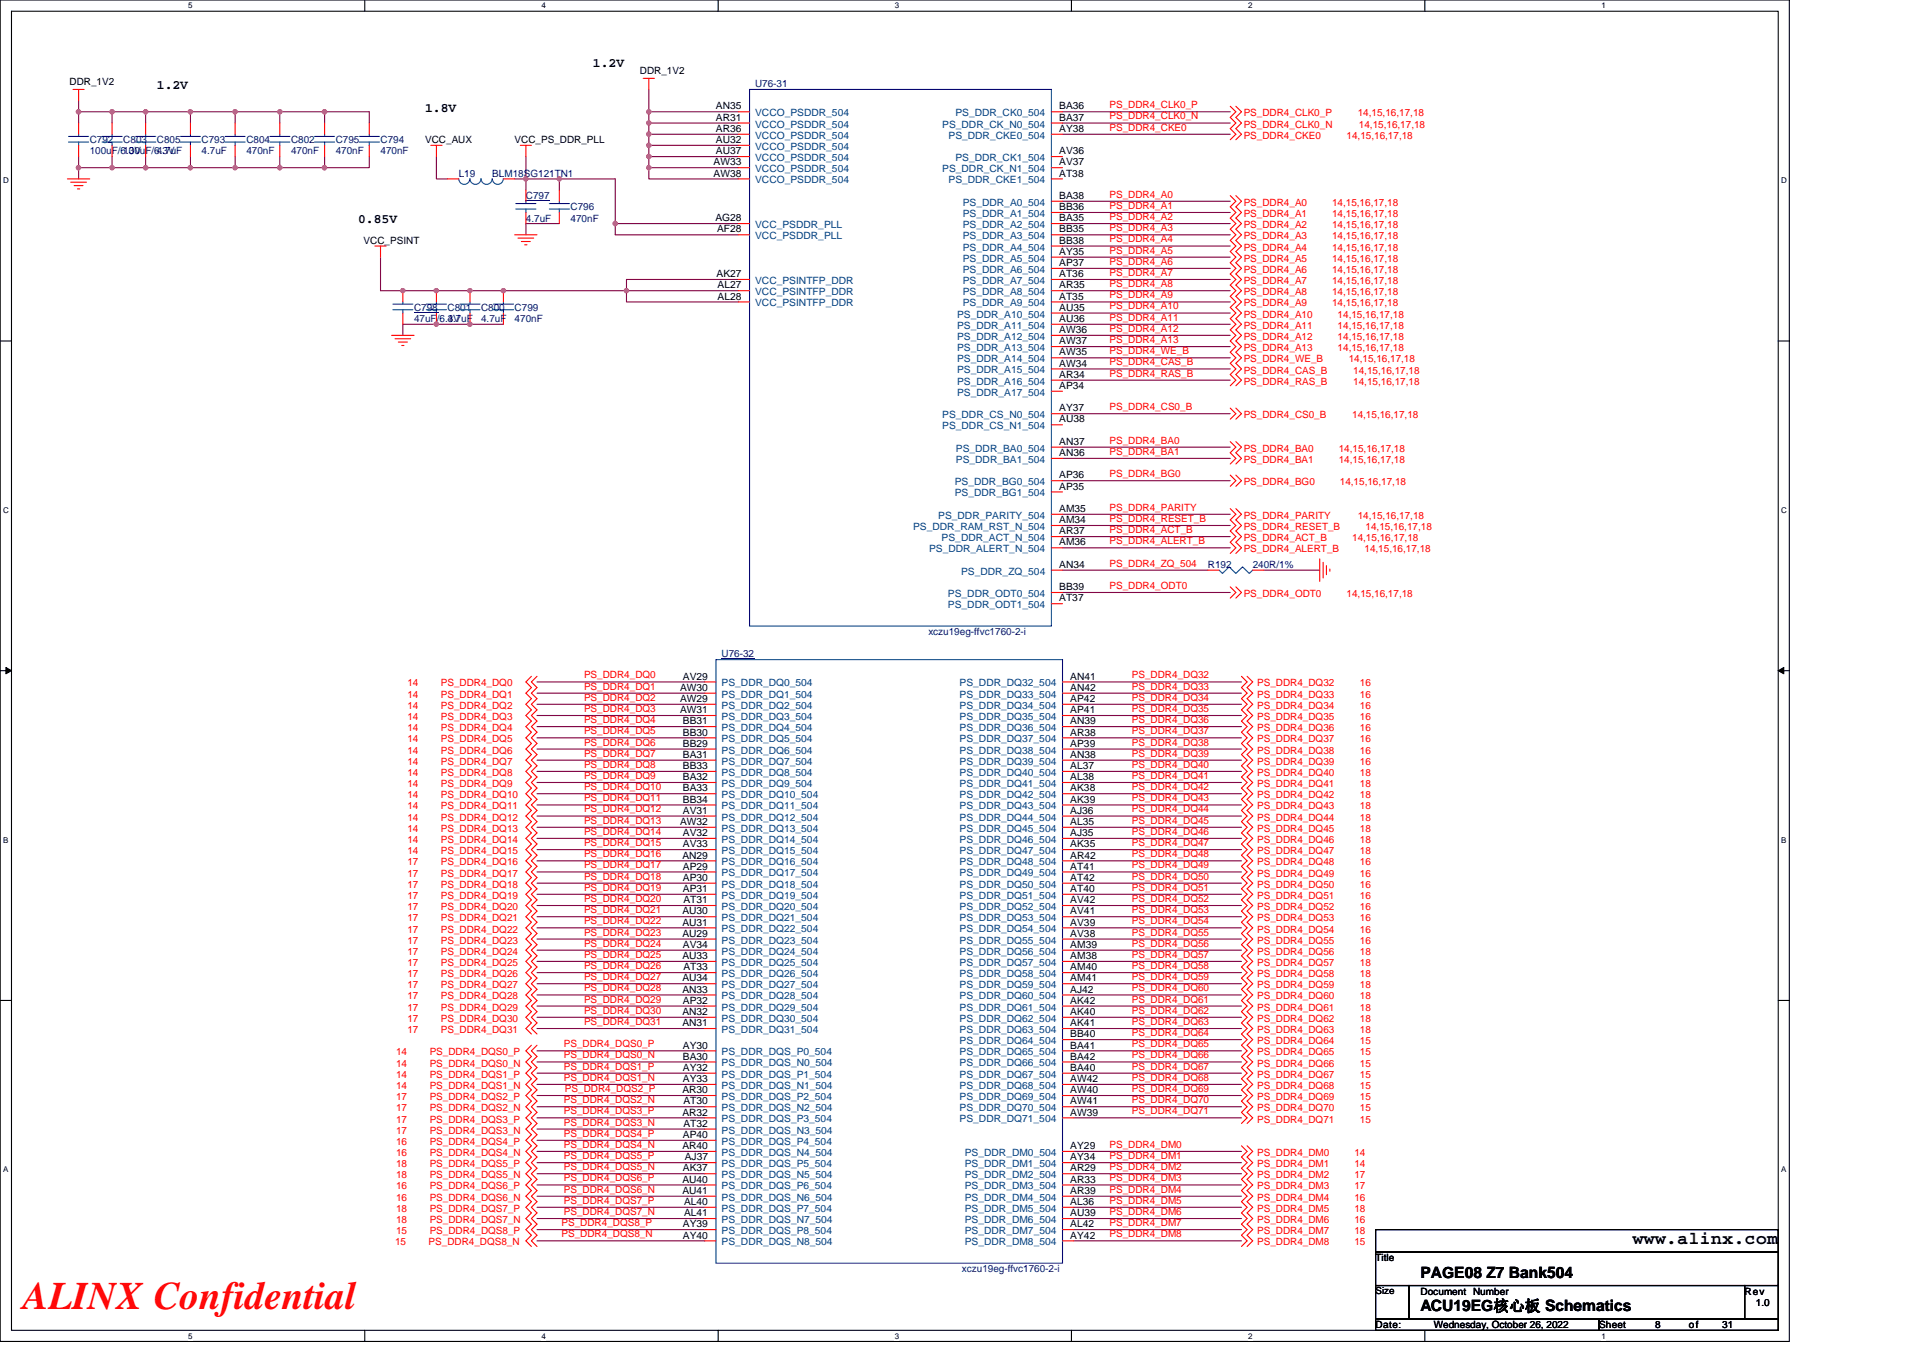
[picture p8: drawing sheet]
<svg xmlns="http://www.w3.org/2000/svg" width="297mm" height="210mm" viewBox="0 0 297 210" stroke-linecap="round" stroke-linejoin="round" font-family="sans-serif">
<defs><g id="words">
<text font-size="6" fill="#f00" x="3.5" y="202.3">ALINX Confidential</text>
<text font-size="2.8" x="252.2" y="192.3">www.alinx.com</text>
<g font-size="2.4">
<text x="219.4" y="197.4">PAGE08 Z7 Bank504</text>
<text x="219.4" y="202.6">ACU19EG核心板 Schematics</text>
</g>
<g font-size="2">
<text x="91.6" y="10.3">1.2V</text>
<text x="24.2" y="13.8">1.2V</text>
<text x="65.7" y="17.3">1.8V</text>
<text x="55.3" y="34.5">0.85V</text>
</g>
<g font-size="1.5">
<text x="98.8" y="11.4">DDR_1V2</text>
<text x="10.7" y="13.1">DDR_1V2</text>
<text x="110.6" y="16.9">AN35</text>
<text x="163.6" y="16.9">BA36</text>
<text x="65.7" y="22.1">VCC_AUX</text>
<text x="79.5" y="22.1">VCC_PS_DDR_PLL</text>
<text x="110.6" y="18.6">AR31</text>
<text x="110.6" y="20.4">AR36</text>
<text x="110.6" y="22.1">AU32</text>
<text x="110.6" y="23.8">AU37</text>
<text x="163.6" y="18.6">BA37</text>
<text x="163.6" y="20.4">AY38</text>
<text x="163.6" y="23.8">AV36</text>
<text x="110.2" y="25.5">AW33</text>
<text x="110.2" y="27.3">AW38</text>
<text x="163.6" y="25.5">AV37</text>
<text x="163.6" y="27.3">AT38</text>
<text x="110.5" y="34.2">AG28</text>
<text x="110.8" y="35.9">AF28</text>
<text x="163.6" y="30.7">BA38</text>
<text x="163.6" y="32.5">BB36</text>
<text x="163.6" y="34.2">BA35</text>
<text x="163.6" y="35.9">BB35</text>
<text x="56.2" y="37.7">VCC_PSINT</text>
<text x="163.6" y="37.7">BB38</text>
<text x="163.6" y="39.4">AY35</text>
<text x="163.6" y="41.1">AP37</text>
<text x="110.7" y="42.8">AK27</text>
<text x="110.8" y="44.6">AL27</text>
<text x="110.8" y="46.3">AL28</text>
<text x="163.6" y="42.8">AT36</text>
<text x="163.6" y="44.6">AR35</text>
<text x="163.6" y="46.3">AT35</text>
<text x="163.6" y="48">AU35</text>
<text x="163.6" y="49.7">AU36</text>
<text x="163.6" y="51.5">AW36</text>
<text x="163.6" y="53.2">AW37</text>
<text x="163.6" y="54.9">AW35</text>
<text x="163.6" y="56.6">AW34</text>
<text x="163.6" y="58.4">AR34</text>
<text x="163.6" y="63.6">AY37</text>
<text x="163.6" y="65.3">AU38</text>
<text x="163.6" y="60.1">AP34</text>
<text x="163.6" y="68.7">AN37</text>
<text x="163.6" y="70.5">AN36</text>
<text x="163.6" y="73.9">AP36</text>
<text x="163.6" y="75.6">AP35</text>
<text x="163.6" y="79.1">AM35</text>
<text x="163.6" y="82.6">AR37</text>
<text x="163.6" y="80.8">AM34</text>
<text x="163.6" y="87.7">AN34</text>
<text x="163.6" y="84.3">AM36</text>
<text x="163.6" y="91.2">BB39</text>
<text x="163.6" y="92.9">AT37</text>
<text x="105" y="106.7">AW30</text>
<text x="105.5" y="105">AV29</text>
<text x="165.3" y="105">AN41</text>
<text x="165.3" y="106.7">AN42</text>
<text x="105" y="108.5">AW29</text>
<text x="105" y="110.2">AW31</text>
<text x="105.5" y="111.9">BB31</text>
<text x="105.5" y="113.6">BB30</text>
<text x="165.3" y="108.5">AP42</text>
<text x="165.3" y="110.2">AP41</text>
<text x="165.3" y="111.9">AN39</text>
<text x="165.3" y="113.6">AR38</text>
<text x="105.5" y="115.4">BB29</text>
<text x="105.5" y="117.1">BA31</text>
<text x="105.5" y="118.8">BB33</text>
<text x="165.3" y="115.4">AP39</text>
<text x="165.3" y="117.1">AN38</text>
<text x="165.3" y="118.8">AL37</text>
<text x="105.5" y="120.5">BA32</text>
<text x="105.5" y="122.3">BA33</text>
<text x="105.5" y="124">BB34</text>
<text x="105.5" y="125.7">AV31</text>
<text x="165.3" y="120.5">AL38</text>
<text x="165.3" y="122.3">AK38</text>
<text x="165.3" y="124">AK39</text>
<text x="165.3" y="125.7">AJ36</text>
<text x="105" y="127.5">AW32</text>
<text x="105.5" y="129.2">AV32</text>
<text x="105.5" y="130.9">AV33</text>
<text x="165.3" y="127.5">AL35</text>
<text x="165.3" y="129.2">AJ35</text>
<text x="165.3" y="130.9">AK35</text>
<text x="105.4" y="132.7">AN29</text>
<text x="105.5" y="134.4">AP29</text>
<text x="105.5" y="136.1">AP30</text>
<text x="105.5" y="137.8">AP31</text>
<text x="165.3" y="132.7">AR42</text>
<text x="165.3" y="134.4">AT41</text>
<text x="165.3" y="136.1">AT42</text>
<text x="165.3" y="137.8">AT40</text>
<text x="105.4" y="141.3">AU30</text>
<text x="105.4" y="143">AU31</text>
<text x="105.6" y="139.6">AT31</text>
<text x="165.3" y="139.6">AV42</text>
<text x="165.3" y="141.3">AV41</text>
<text x="165.3" y="143">AV39</text>
<text x="105.4" y="144.7">AU29</text>
<text x="105.4" y="148.2">AU33</text>
<text x="105.5" y="146.5">AV34</text>
<text x="105.6" y="149.9">AT33</text>
<text x="165.3" y="144.7">AV38</text>
<text x="165.3" y="146.5">AM39</text>
<text x="165.3" y="148.2">AM38</text>
<text x="165.3" y="149.9">AM40</text>
<text x="105.4" y="151.6">AU34</text>
<text x="105.4" y="153.4">AN33</text>
<text x="105.5" y="155.1">AP32</text>
<text x="165.3" y="151.6">AM41</text>
<text x="165.3" y="153.4">AJ42</text>
<text x="165.3" y="155.1">AK42</text>
<text x="105.4" y="156.8">AN32</text>
<text x="105.4" y="158.6">AN31</text>
<text x="165.3" y="156.8">AK40</text>
<text x="165.3" y="158.6">AK41</text>
<text x="165.3" y="160.3">BB40</text>
<text x="105.5" y="163.7">BA30</text>
<text x="105.5" y="167.2">AY33</text>
<text x="105.5" y="162">AY30</text>
<text x="105.5" y="165.5">AY32</text>
<text x="165.3" y="162">BA41</text>
<text x="165.3" y="163.7">BA42</text>
<text x="165.3" y="165.5">BA40</text>
<text x="165.3" y="167.2">AW42</text>
<text x="105.4" y="168.9">AR30</text>
<text x="105.4" y="172.4">AR32</text>
<text x="105.6" y="170.6">AT30</text>
<text x="165.3" y="168.9">AW40</text>
<text x="165.3" y="170.6">AW41</text>
<text x="165.3" y="172.4">AW39</text>
<text x="105.4" y="177.5">AR40</text>
<text x="105.5" y="175.8">AP40</text>
<text x="105.6" y="174.1">AT32</text>
<text x="105.8" y="179.3">AJ37</text>
<text x="165.3" y="177.5">AY29</text>
<text x="165.3" y="179.3">AY34</text>
<text x="105.4" y="184.5">AU41</text>
<text x="105.4" y="182.7">AU40</text>
<text x="105.5" y="181">AK37</text>
<text x="165.3" y="181">AR29</text>
<text x="165.3" y="182.7">AR33</text>
<text x="165.3" y="184.5">AR39</text>
<text x="105.5" y="191.4">AY40</text>
<text x="105.5" y="189.6">AY39</text>
<text x="105.7" y="187.9">AL41</text>
<text x="105.7" y="186.2">AL40</text>
<text x="165.3" y="186.2">AL36</text>
<text x="165.3" y="187.9">AU39</text>
<text x="165.3" y="189.6">AL42</text>
<text x="165.3" y="191.4">AY42</text>
<text x="212.5" y="194.9">Title</text>
<text x="212.5" y="200">Size</text>
<text x="219.4" y="200">Document Number</text>
<text x="269.5" y="200">Rev</text>
<text x="271.2" y="201.8">1.0</text>
<text x="212.5" y="205.2">Date:</text>
<text x="221.5" y="205.2">Wednesday, October 26, 2022</text>
<text x="247" y="205.2">Sheet</text>
<text x="255.7" y="205.2">8</text>
<text x="260.9" y="205.2">of</text>
<text x="266" y="205.2">31</text>
</g>
<g font-size="1.5" fill="#000080">
<text x="116.6" y="13.5">U76-31</text>
<text x="13.9" y="22.1">C792</text>
<text x="13.9" y="23.9">100uF/6.3V</text>
<text x="19" y="22.1">C803</text>
<text x="19" y="23.9">100uF/6.3V</text>
<text x="24.2" y="22.1">C805</text>
<text x="24.2" y="23.9">4.7uF</text>
<text x="31.1" y="22.1">C793</text>
<text x="31.1" y="23.9">4.7uF</text>
<text x="38.1" y="22.1">C804</text>
<text x="38.1" y="23.9">470nF</text>
<text x="45" y="22.1">C802</text>
<text x="45" y="23.9">470nF</text>
<text x="51.9" y="22.1">C795</text>
<text x="51.9" y="23.9">470nF</text>
<text x="58.8" y="22.1">C794</text>
<text x="58.8" y="23.9">470nF</text>
<text x="70.9" y="27.3">L19</text>
<text x="76" y="27.3">BLM18SG121TN1</text>
<text x="81.2" y="30.8">C797</text>
<text x="81.2" y="34.2">4.7uF</text>
<text x="88.1" y="32.5">C796</text>
<text x="88.1" y="34.2">470nF</text>
<text x="64" y="48">C798</text>
<text x="64" y="49.8">47uF/6.3V</text>
<text x="69.1" y="48">C801</text>
<text x="69.1" y="49.8">4.7uF</text>
<text x="74.3" y="48">C800</text>
<text x="74.3" y="49.8">4.7uF</text>
<text x="79.5" y="48">C799</text>
<text x="79.5" y="49.8">470nF</text>
<text x="186.6" y="87.8">R192</text>
<text x="193.5" y="87.8">240R/1%</text>
<text x="111.5" y="101.6">U76-32</text>
<text x="143.4" y="98.1">xczu19eg-ffvc1760-2-i</text>
<text x="148.6" y="196.6">xczu19eg-ffvc1760-2-i</text>
</g>
<g font-size="1.5" fill="#004080">
<text x="116.6" y="18">VCCO_PSDDR_504</text>
<text x="147.6" y="18">PS_DDR_CK0_504</text>
<text x="116.6" y="19.7">VCCO_PSDDR_504</text>
<text x="116.6" y="21.4">VCCO_PSDDR_504</text>
<text x="116.6" y="23.2">VCCO_PSDDR_504</text>
<text x="145.5" y="19.7">PS_DDR_CK_N0_504</text>
<text x="146.5" y="21.4">PS_DDR_CKE0_504</text>
<text x="116.6" y="24.9">VCCO_PSDDR_504</text>
<text x="116.6" y="26.6">VCCO_PSDDR_504</text>
<text x="116.6" y="28.3">VCCO_PSDDR_504</text>
<text x="145.5" y="26.6">PS_DDR_CK_N1_504</text>
<text x="146.5" y="28.3">PS_DDR_CKE1_504</text>
<text x="147.6" y="24.9">PS_DDR_CK1_504</text>
<text x="116.6" y="35.2">VCC_PSDDR_PLL</text>
<text x="148.7" y="31.8">PS_DDR_A0_504</text>
<text x="148.7" y="33.5">PS_DDR_A1_504</text>
<text x="148.7" y="35.2">PS_DDR_A2_504</text>
<text x="116.6" y="37">VCC_PSDDR_PLL</text>
<text x="148.7" y="37">PS_DDR_A3_504</text>
<text x="148.7" y="38.7">PS_DDR_A4_504</text>
<text x="148.7" y="40.4">PS_DDR_A5_504</text>
<text x="116.6" y="43.9">VCC_PSINTFP_DDR</text>
<text x="116.6" y="45.6">VCC_PSINTFP_DDR</text>
<text x="116.6" y="47.3">VCC_PSINTFP_DDR</text>
<text x="148.7" y="42.2">PS_DDR_A6_504</text>
<text x="148.7" y="43.9">PS_DDR_A7_504</text>
<text x="148.7" y="45.6">PS_DDR_A8_504</text>
<text x="148.7" y="47.3">PS_DDR_A9_504</text>
<text x="147.8" y="49.1">PS_DDR_A10_504</text>
<text x="147.8" y="50.8">PS_DDR_A11_504</text>
<text x="147.8" y="52.5">PS_DDR_A12_504</text>
<text x="147.8" y="54.3">PS_DDR_A13_504</text>
<text x="147.8" y="56">PS_DDR_A14_504</text>
<text x="147.8" y="57.7">PS_DDR_A15_504</text>
<text x="147.8" y="59.4">PS_DDR_A16_504</text>
<text x="145.5" y="64.6">PS_DDR_CS_N0_504</text>
<text x="147.8" y="61.2">PS_DDR_A17_504</text>
<text x="145.5" y="66.3">PS_DDR_CS_N1_504</text>
<text x="147.7" y="69.8">PS_DDR_BA0_504</text>
<text x="147.7" y="71.5">PS_DDR_BA1_504</text>
<text x="147.5" y="75">PS_DDR_BG0_504</text>
<text x="147.5" y="76.7">PS_DDR_BG1_504</text>
<text x="141.1" y="81.9">PS_DDR_RAM_RST_N_504</text>
<text x="144.9" y="80.2">PS_DDR_PARITY_504</text>
<text x="145.5" y="83.6">PS_DDR_ACT_N_504</text>
<text x="143.5" y="85.3">PS_DDR_ALERT_N_504</text>
<text x="148.5" y="88.8">PS_DDR_ZQ_504</text>
<text x="146.4" y="92.2">PS_DDR_ODT0_504</text>
<text x="146.4" y="94">PS_DDR_ODT1_504</text>
<text x="111.5" y="106.1">PS_DDR_DQ0_504</text>
<text x="111.5" y="107.8">PS_DDR_DQ1_504</text>
<text x="148.2" y="106.1">PS_DDR_DQ32_504</text>
<text x="148.2" y="107.8">PS_DDR_DQ33_504</text>
<text x="111.5" y="109.5">PS_DDR_DQ2_504</text>
<text x="111.5" y="111.3">PS_DDR_DQ3_504</text>
<text x="111.5" y="113">PS_DDR_DQ4_504</text>
<text x="148.2" y="109.5">PS_DDR_DQ34_504</text>
<text x="148.2" y="111.3">PS_DDR_DQ35_504</text>
<text x="148.2" y="113">PS_DDR_DQ36_504</text>
<text x="111.5" y="114.7">PS_DDR_DQ5_504</text>
<text x="111.5" y="116.4">PS_DDR_DQ6_504</text>
<text x="111.5" y="118.2">PS_DDR_DQ7_504</text>
<text x="111.5" y="119.9">PS_DDR_DQ8_504</text>
<text x="148.2" y="114.7">PS_DDR_DQ37_504</text>
<text x="148.2" y="116.4">PS_DDR_DQ38_504</text>
<text x="148.2" y="118.2">PS_DDR_DQ39_504</text>
<text x="148.2" y="119.9">PS_DDR_DQ40_504</text>
<text x="111.5" y="121.6">PS_DDR_DQ9_504</text>
<text x="111.5" y="123.3">PS_DDR_DQ10_504</text>
<text x="111.5" y="125.1">PS_DDR_DQ11_504</text>
<text x="148.2" y="121.6">PS_DDR_DQ41_504</text>
<text x="148.2" y="123.3">PS_DDR_DQ42_504</text>
<text x="148.2" y="125.1">PS_DDR_DQ43_504</text>
<text x="111.5" y="126.8">PS_DDR_DQ12_504</text>
<text x="111.5" y="128.5">PS_DDR_DQ13_504</text>
<text x="111.5" y="130.2">PS_DDR_DQ14_504</text>
<text x="111.5" y="132">PS_DDR_DQ15_504</text>
<text x="148.2" y="126.8">PS_DDR_DQ44_504</text>
<text x="148.2" y="128.5">PS_DDR_DQ45_504</text>
<text x="148.2" y="130.2">PS_DDR_DQ46_504</text>
<text x="148.2" y="132">PS_DDR_DQ47_504</text>
<text x="111.5" y="133.7">PS_DDR_DQ16_504</text>
<text x="111.5" y="135.4">PS_DDR_DQ17_504</text>
<text x="111.5" y="137.2">PS_DDR_DQ18_504</text>
<text x="148.2" y="133.7">PS_DDR_DQ48_504</text>
<text x="148.2" y="135.4">PS_DDR_DQ49_504</text>
<text x="148.2" y="137.2">PS_DDR_DQ50_504</text>
<text x="111.5" y="138.9">PS_DDR_DQ19_504</text>
<text x="111.5" y="140.6">PS_DDR_DQ20_504</text>
<text x="111.5" y="142.3">PS_DDR_DQ21_504</text>
<text x="148.2" y="138.9">PS_DDR_DQ51_504</text>
<text x="148.2" y="140.6">PS_DDR_DQ52_504</text>
<text x="148.2" y="142.3">PS_DDR_DQ53_504</text>
<text x="111.5" y="144.1">PS_DDR_DQ22_504</text>
<text x="111.5" y="145.8">PS_DDR_DQ23_504</text>
<text x="111.5" y="147.5">PS_DDR_DQ24_504</text>
<text x="111.5" y="149.2">PS_DDR_DQ25_504</text>
<text x="148.2" y="144.1">PS_DDR_DQ54_504</text>
<text x="148.2" y="145.8">PS_DDR_DQ55_504</text>
<text x="148.2" y="147.5">PS_DDR_DQ56_504</text>
<text x="148.2" y="149.2">PS_DDR_DQ57_504</text>
<text x="111.5" y="151">PS_DDR_DQ26_504</text>
<text x="111.5" y="152.7">PS_DDR_DQ27_504</text>
<text x="111.5" y="154.4">PS_DDR_DQ28_504</text>
<text x="148.2" y="151">PS_DDR_DQ58_504</text>
<text x="148.2" y="152.7">PS_DDR_DQ59_504</text>
<text x="148.2" y="154.4">PS_DDR_DQ60_504</text>
<text x="111.5" y="156.1">PS_DDR_DQ29_504</text>
<text x="111.5" y="157.9">PS_DDR_DQ30_504</text>
<text x="111.5" y="159.6">PS_DDR_DQ31_504</text>
<text x="148.2" y="156.1">PS_DDR_DQ61_504</text>
<text x="148.2" y="157.9">PS_DDR_DQ62_504</text>
<text x="148.2" y="159.6">PS_DDR_DQ63_504</text>
<text x="148.2" y="161.3">PS_DDR_DQ64_504</text>
<text x="111.5" y="164.8">PS_DDR_DQS_N0_504</text>
<text x="111.5" y="163.1">PS_DDR_DQS_P0_504</text>
<text x="111.5" y="166.5">PS_DDR_DQS_P1_504</text>
<text x="148.2" y="163.1">PS_DDR_DQ65_504</text>
<text x="148.2" y="164.8">PS_DDR_DQ66_504</text>
<text x="148.2" y="166.5">PS_DDR_DQ67_504</text>
<text x="111.5" y="168.3">PS_DDR_DQS_N1_504</text>
<text x="111.5" y="171.7">PS_DDR_DQS_N2_504</text>
<text x="111.5" y="170">PS_DDR_DQS_P2_504</text>
<text x="111.5" y="173.4">PS_DDR_DQS_P3_504</text>
<text x="148.2" y="168.3">PS_DDR_DQ68_504</text>
<text x="148.2" y="170">PS_DDR_DQ69_504</text>
<text x="148.2" y="171.7">PS_DDR_DQ70_504</text>
<text x="148.2" y="173.4">PS_DDR_DQ71_504</text>
<text x="111.5" y="175.2">PS_DDR_DQS_N3_504</text>
<text x="111.5" y="178.6">PS_DDR_DQS_N4_504</text>
<text x="111.5" y="176.9">PS_DDR_DQS_P4_504</text>
<text x="149" y="178.6">PS_DDR_DM0_504</text>
<text x="111.5" y="182.1">PS_DDR_DQS_N5_504</text>
<text x="111.5" y="185.5">PS_DDR_DQS_N6_504</text>
<text x="111.5" y="180.3">PS_DDR_DQS_P5_504</text>
<text x="111.5" y="183.8">PS_DDR_DQS_P6_504</text>
<text x="149" y="180.3">PS_DDR_DM1_504</text>
<text x="149" y="182.1">PS_DDR_DM2_504</text>
<text x="149" y="183.8">PS_DDR_DM3_504</text>
<text x="149" y="185.5">PS_DDR_DM4_504</text>
<text x="111.5" y="189">PS_DDR_DQS_N7_504</text>
<text x="111.5" y="187.2">PS_DDR_DQS_P7_504</text>
<text x="111.5" y="190.7">PS_DDR_DQS_P8_504</text>
<text x="149" y="187.2">PS_DDR_DM5_504</text>
<text x="149" y="189">PS_DDR_DM6_504</text>
<text x="149" y="190.7">PS_DDR_DM7_504</text>
<text x="111.5" y="192.4">PS_DDR_DQS_N8_504</text>
<text x="149" y="192.4">PS_DDR_DM8_504</text>
</g>
<g font-size="1.5" fill="#f00">
<text x="171.4" y="16.7">PS_DDR4_CLK0_P</text>
<text x="192.1" y="18">PS_DDR4_CLK0_P</text>
<text x="209.7" y="18">14,15,16,17,18</text>
<text x="171.4" y="18.5">PS_DDR4_CLK0_N</text>
<text x="171.4" y="20.2">PS_DDR4_CKE0</text>
<text x="192.1" y="19.7">PS_DDR4_CLK0_N</text>
<text x="192.1" y="21.4">PS_DDR4_CKE0</text>
<text x="208" y="21.4">14,15,16,17,18</text>
<text x="209.9" y="19.7">14,15,16,17,18</text>
<text x="171.4" y="30.5">PS_DDR4_A0</text>
<text x="171.4" y="32.3">PS_DDR4_A1</text>
<text x="171.4" y="34">PS_DDR4_A2</text>
<text x="171.4" y="35.7">PS_DDR4_A3</text>
<text x="192.1" y="31.8">PS_DDR4_A0</text>
<text x="192.1" y="33.5">PS_DDR4_A1</text>
<text x="192.1" y="35.3">PS_DDR4_A2</text>
<text x="205.8" y="31.8">14,15,16,17,18</text>
<text x="205.8" y="33.5">14,15,16,17,18</text>
<text x="205.8" y="35.3">14,15,16,17,18</text>
<text x="171.4" y="37.5">PS_DDR4_A4</text>
<text x="171.4" y="39.2">PS_DDR4_A5</text>
<text x="171.4" y="40.9">PS_DDR4_A6</text>
<text x="192.1" y="37">PS_DDR4_A3</text>
<text x="192.1" y="38.7">PS_DDR4_A4</text>
<text x="192.1" y="40.4">PS_DDR4_A5</text>
<text x="205.8" y="37">14,15,16,17,18</text>
<text x="205.8" y="38.7">14,15,16,17,18</text>
<text x="205.8" y="40.4">14,15,16,17,18</text>
<text x="171.4" y="42.6">PS_DDR4_A7</text>
<text x="171.4" y="44.4">PS_DDR4_A8</text>
<text x="171.4" y="46.1">PS_DDR4_A9</text>
<text x="171.4" y="47.8">PS_DDR4_A10</text>
<text x="192.1" y="42.2">PS_DDR4_A6</text>
<text x="192.1" y="43.9">PS_DDR4_A7</text>
<text x="192.1" y="45.6">PS_DDR4_A8</text>
<text x="192.1" y="47.3">PS_DDR4_A9</text>
<text x="205.8" y="42.2">14,15,16,17,18</text>
<text x="205.8" y="43.9">14,15,16,17,18</text>
<text x="205.8" y="45.6">14,15,16,17,18</text>
<text x="205.8" y="47.3">14,15,16,17,18</text>
<text x="171.4" y="49.6">PS_DDR4_A11</text>
<text x="171.4" y="51.3">PS_DDR4_A12</text>
<text x="171.4" y="53">PS_DDR4_A13</text>
<text x="192.1" y="49.1">PS_DDR4_A10</text>
<text x="192.1" y="50.8">PS_DDR4_A11</text>
<text x="192.1" y="52.5">PS_DDR4_A12</text>
<text x="206.6" y="49.1">14,15,16,17,18</text>
<text x="206.6" y="50.8">14,15,16,17,18</text>
<text x="206.6" y="52.5">14,15,16,17,18</text>
<text x="171.4" y="54.7">PS_DDR4_WE_B</text>
<text x="171.4" y="56.5">PS_DDR4_CAS_B</text>
<text x="171.4" y="58.2">PS_DDR4_RAS_B</text>
<text x="192.1" y="54.3">PS_DDR4_A13</text>
<text x="192.1" y="56">PS_DDR4_WE_B</text>
<text x="192.1" y="57.7">PS_DDR4_CAS_B</text>
<text x="192.1" y="59.4">PS_DDR4_RAS_B</text>
<text x="206.6" y="54.3">14,15,16,17,18</text>
<text x="208.3" y="56">14,15,16,17,18</text>
<text x="209" y="57.7">14,15,16,17,18</text>
<text x="209" y="59.4">14,15,16,17,18</text>
<text x="171.4" y="63.4">PS_DDR4_CS0_B</text>
<text x="192.1" y="64.6">PS_DDR4_CS0_B</text>
<text x="208.9" y="64.6">14,15,16,17,18</text>
<text x="171.4" y="68.5">PS_DDR4_BA0</text>
<text x="171.4" y="70.3">PS_DDR4_BA1</text>
<text x="192.1" y="69.8">PS_DDR4_BA0</text>
<text x="192.1" y="71.5">PS_DDR4_BA1</text>
<text x="206.8" y="69.8">14,15,16,17,18</text>
<text x="206.8" y="71.5">14,15,16,17,18</text>
<text x="171.4" y="73.7">PS_DDR4_BG0</text>
<text x="192.1" y="75">PS_DDR4_BG0</text>
<text x="207" y="75">14,15,16,17,18</text>
<text x="171.4" y="78.9">PS_DDR4_PARITY</text>
<text x="171.4" y="80.6">PS_DDR4_RESET_B</text>
<text x="171.4" y="82.4">PS_DDR4_ACT_B</text>
<text x="192.1" y="80.2">PS_DDR4_PARITY</text>
<text x="192.1" y="81.9">PS_DDR4_RESET_B</text>
<text x="192.1" y="83.6">PS_DDR4_ACT_B</text>
<text x="208.9" y="83.6">14,15,16,17,18</text>
<text x="209.7" y="80.2">14,15,16,17,18</text>
<text x="210.9" y="81.9">14,15,16,17,18</text>
<text x="171.4" y="84.1">PS_DDR4_ALERT_B</text>
<text x="171.4" y="87.5">PS_DDR4_ZQ_504</text>
<text x="192.1" y="85.3">PS_DDR4_ALERT_B</text>
<text x="210.8" y="85.3">14,15,16,17,18</text>
<text x="171.4" y="91">PS_DDR4_ODT0</text>
<text x="192.1" y="92.3">PS_DDR4_ODT0</text>
<text x="208" y="92.3">14,15,16,17,18</text>
<text x="62.9" y="106.1">14</text>
<text x="62.9" y="107.8">14</text>
<text x="68.1" y="106.1">PS_DDR4_DQ0</text>
<text x="68.1" y="107.8">PS_DDR4_DQ1</text>
<text x="90.2" y="104.8">PS_DDR4_DQ0</text>
<text x="90.2" y="106.6">PS_DDR4_DQ1</text>
<text x="174.8" y="104.8">PS_DDR4_DQ32</text>
<text x="174.8" y="106.6">PS_DDR4_DQ33</text>
<text x="194.2" y="106.1">PS_DDR4_DQ32</text>
<text x="194.2" y="107.8">PS_DDR4_DQ33</text>
<text x="210.1" y="106.1">16</text>
<text x="210.1" y="107.8">16</text>
<text x="62.9" y="109.5">14</text>
<text x="62.9" y="111.3">14</text>
<text x="62.9" y="113">14</text>
<text x="68.1" y="109.5">PS_DDR4_DQ2</text>
<text x="68.1" y="111.3">PS_DDR4_DQ3</text>
<text x="68.1" y="113">PS_DDR4_DQ4</text>
<text x="90.2" y="108.3">PS_DDR4_DQ2</text>
<text x="90.2" y="110">PS_DDR4_DQ3</text>
<text x="90.2" y="111.7">PS_DDR4_DQ4</text>
<text x="90.2" y="113.5">PS_DDR4_DQ5</text>
<text x="174.8" y="108.3">PS_DDR4_DQ34</text>
<text x="174.8" y="110">PS_DDR4_DQ35</text>
<text x="174.8" y="111.7">PS_DDR4_DQ36</text>
<text x="174.8" y="113.5">PS_DDR4_DQ37</text>
<text x="194.2" y="109.5">PS_DDR4_DQ34</text>
<text x="194.2" y="111.3">PS_DDR4_DQ35</text>
<text x="194.2" y="113">PS_DDR4_DQ36</text>
<text x="210.1" y="109.5">16</text>
<text x="210.1" y="111.3">16</text>
<text x="210.1" y="113">16</text>
<text x="62.9" y="114.7">14</text>
<text x="62.9" y="116.4">14</text>
<text x="62.9" y="118.2">14</text>
<text x="62.9" y="119.9">14</text>
<text x="68.1" y="114.7">PS_DDR4_DQ5</text>
<text x="68.1" y="116.4">PS_DDR4_DQ6</text>
<text x="68.1" y="118.2">PS_DDR4_DQ7</text>
<text x="68.1" y="119.9">PS_DDR4_DQ8</text>
<text x="90.2" y="115.2">PS_DDR4_DQ6</text>
<text x="90.2" y="116.9">PS_DDR4_DQ7</text>
<text x="90.2" y="118.6">PS_DDR4_DQ8</text>
<text x="174.8" y="115.2">PS_DDR4_DQ38</text>
<text x="174.8" y="116.9">PS_DDR4_DQ39</text>
<text x="174.8" y="118.6">PS_DDR4_DQ40</text>
<text x="194.2" y="114.7">PS_DDR4_DQ37</text>
<text x="194.2" y="116.4">PS_DDR4_DQ38</text>
<text x="194.2" y="118.2">PS_DDR4_DQ39</text>
<text x="194.2" y="119.9">PS_DDR4_DQ40</text>
<text x="210.1" y="114.7">16</text>
<text x="210.1" y="116.4">16</text>
<text x="210.1" y="118.2">16</text>
<text x="210.1" y="119.9">18</text>
<text x="62.9" y="121.6">14</text>
<text x="62.9" y="123.3">14</text>
<text x="62.9" y="125.1">14</text>
<text x="68.1" y="121.6">PS_DDR4_DQ9</text>
<text x="68.1" y="123.3">PS_DDR4_DQ10</text>
<text x="68.1" y="125.1">PS_DDR4_DQ11</text>
<text x="90.2" y="120.4">PS_DDR4_DQ9</text>
<text x="90.2" y="122.1">PS_DDR4_DQ10</text>
<text x="90.2" y="123.8">PS_DDR4_DQ11</text>
<text x="90.2" y="125.5">PS_DDR4_DQ12</text>
<text x="174.8" y="120.4">PS_DDR4_DQ41</text>
<text x="174.8" y="122.1">PS_DDR4_DQ42</text>
<text x="174.8" y="123.8">PS_DDR4_DQ43</text>
<text x="174.8" y="125.5">PS_DDR4_DQ44</text>
<text x="194.2" y="121.6">PS_DDR4_DQ41</text>
<text x="194.2" y="123.3">PS_DDR4_DQ42</text>
<text x="194.2" y="125.1">PS_DDR4_DQ43</text>
<text x="210.1" y="121.6">18</text>
<text x="210.1" y="123.3">18</text>
<text x="210.1" y="125.1">18</text>
<text x="62.9" y="126.8">14</text>
<text x="62.9" y="128.5">14</text>
<text x="62.9" y="130.3">14</text>
<text x="62.9" y="132">14</text>
<text x="68.1" y="126.8">PS_DDR4_DQ12</text>
<text x="68.1" y="128.5">PS_DDR4_DQ13</text>
<text x="68.1" y="130.3">PS_DDR4_DQ14</text>
<text x="68.1" y="132">PS_DDR4_DQ15</text>
<text x="90.2" y="127.3">PS_DDR4_DQ13</text>
<text x="90.2" y="129">PS_DDR4_DQ14</text>
<text x="90.2" y="130.7">PS_DDR4_DQ15</text>
<text x="174.8" y="127.3">PS_DDR4_DQ45</text>
<text x="174.8" y="129">PS_DDR4_DQ46</text>
<text x="174.8" y="130.7">PS_DDR4_DQ47</text>
<text x="194.2" y="126.8">PS_DDR4_DQ44</text>
<text x="194.2" y="128.5">PS_DDR4_DQ45</text>
<text x="194.2" y="130.3">PS_DDR4_DQ46</text>
<text x="194.2" y="132">PS_DDR4_DQ47</text>
<text x="210.1" y="126.8">18</text>
<text x="210.1" y="128.5">18</text>
<text x="210.1" y="130.3">18</text>
<text x="210.1" y="132">18</text>
<text x="62.9" y="133.7">17</text>
<text x="62.9" y="135.4">17</text>
<text x="62.9" y="137.2">17</text>
<text x="68.1" y="133.7">PS_DDR4_DQ16</text>
<text x="68.1" y="135.4">PS_DDR4_DQ17</text>
<text x="68.1" y="137.2">PS_DDR4_DQ18</text>
<text x="90.2" y="132.5">PS_DDR4_DQ16</text>
<text x="90.2" y="134.2">PS_DDR4_DQ17</text>
<text x="90.2" y="135.9">PS_DDR4_DQ18</text>
<text x="90.2" y="137.6">PS_DDR4_DQ19</text>
<text x="174.8" y="132.5">PS_DDR4_DQ48</text>
<text x="174.8" y="134.2">PS_DDR4_DQ49</text>
<text x="174.8" y="135.9">PS_DDR4_DQ50</text>
<text x="174.8" y="137.6">PS_DDR4_DQ51</text>
<text x="194.2" y="133.7">PS_DDR4_DQ48</text>
<text x="194.2" y="135.4">PS_DDR4_DQ49</text>
<text x="194.2" y="137.2">PS_DDR4_DQ50</text>
<text x="210.1" y="133.7">16</text>
<text x="210.1" y="135.4">16</text>
<text x="210.1" y="137.2">16</text>
<text x="62.9" y="138.9">17</text>
<text x="62.9" y="140.6">17</text>
<text x="62.9" y="142.3">17</text>
<text x="68.1" y="138.9">PS_DDR4_DQ19</text>
<text x="68.1" y="140.6">PS_DDR4_DQ20</text>
<text x="68.1" y="142.3">PS_DDR4_DQ21</text>
<text x="90.2" y="141.1">PS_DDR4_DQ21</text>
<text x="90.2" y="142.8">PS_DDR4_DQ22</text>
<text x="90.2" y="139.4">PS_DDR4_DQ20</text>
<text x="174.8" y="139.4">PS_DDR4_DQ52</text>
<text x="174.8" y="141.1">PS_DDR4_DQ53</text>
<text x="174.8" y="142.8">PS_DDR4_DQ54</text>
<text x="194.2" y="138.9">PS_DDR4_DQ51</text>
<text x="194.2" y="140.6">PS_DDR4_DQ52</text>
<text x="194.2" y="142.3">PS_DDR4_DQ53</text>
<text x="210.1" y="138.9">16</text>
<text x="210.1" y="140.6">16</text>
<text x="210.1" y="142.3">16</text>
<text x="62.9" y="144.1">17</text>
<text x="62.9" y="145.8">17</text>
<text x="62.9" y="147.5">17</text>
<text x="62.9" y="149.2">17</text>
<text x="68.1" y="144.1">PS_DDR4_DQ22</text>
<text x="68.1" y="145.8">PS_DDR4_DQ23</text>
<text x="68.1" y="147.5">PS_DDR4_DQ24</text>
<text x="68.1" y="149.2">PS_DDR4_DQ25</text>
<text x="90.2" y="144.5">PS_DDR4_DQ23</text>
<text x="90.2" y="146.3">PS_DDR4_DQ24</text>
<text x="90.2" y="148">PS_DDR4_DQ25</text>
<text x="90.2" y="149.7">PS_DDR4_DQ26</text>
<text x="174.8" y="144.5">PS_DDR4_DQ55</text>
<text x="174.8" y="146.3">PS_DDR4_DQ56</text>
<text x="174.8" y="148">PS_DDR4_DQ57</text>
<text x="174.8" y="149.7">PS_DDR4_DQ58</text>
<text x="194.2" y="144.1">PS_DDR4_DQ54</text>
<text x="194.2" y="145.8">PS_DDR4_DQ55</text>
<text x="194.2" y="147.5">PS_DDR4_DQ56</text>
<text x="194.2" y="149.2">PS_DDR4_DQ57</text>
<text x="210.1" y="144.1">16</text>
<text x="210.1" y="145.8">16</text>
<text x="210.1" y="147.5">18</text>
<text x="210.1" y="149.2">18</text>
<text x="62.9" y="151">17</text>
<text x="62.9" y="152.7">17</text>
<text x="62.9" y="154.4">17</text>
<text x="68.1" y="151">PS_DDR4_DQ26</text>
<text x="68.1" y="152.7">PS_DDR4_DQ27</text>
<text x="68.1" y="154.4">PS_DDR4_DQ28</text>
<text x="90.2" y="151.4">PS_DDR4_DQ27</text>
<text x="90.2" y="153.2">PS_DDR4_DQ28</text>
<text x="90.2" y="154.9">PS_DDR4_DQ29</text>
<text x="174.8" y="151.4">PS_DDR4_DQ59</text>
<text x="174.8" y="153.2">PS_DDR4_DQ60</text>
<text x="174.8" y="154.9">PS_DDR4_DQ61</text>
<text x="194.2" y="151">PS_DDR4_DQ58</text>
<text x="194.2" y="152.7">PS_DDR4_DQ59</text>
<text x="194.2" y="154.4">PS_DDR4_DQ60</text>
<text x="210.1" y="151">18</text>
<text x="210.1" y="152.7">18</text>
<text x="210.1" y="154.4">18</text>
<text x="62.9" y="156.2">17</text>
<text x="62.9" y="157.9">17</text>
<text x="62.9" y="159.6">17</text>
<text x="68.1" y="156.2">PS_DDR4_DQ29</text>
<text x="68.1" y="157.9">PS_DDR4_DQ30</text>
<text x="68.1" y="159.6">PS_DDR4_DQ31</text>
<text x="87.1" y="161.8">PS_DDR4_DQS0_P</text>
<text x="90.2" y="156.6">PS_DDR4_DQ30</text>
<text x="90.2" y="158.4">PS_DDR4_DQ31</text>
<text x="174.8" y="156.6">PS_DDR4_DQ62</text>
<text x="174.8" y="158.4">PS_DDR4_DQ63</text>
<text x="174.8" y="160.1">PS_DDR4_DQ64</text>
<text x="174.8" y="161.8">PS_DDR4_DQ65</text>
<text x="194.2" y="156.2">PS_DDR4_DQ61</text>
<text x="194.2" y="157.9">PS_DDR4_DQ62</text>
<text x="194.2" y="159.6">PS_DDR4_DQ63</text>
<text x="194.2" y="161.4">PS_DDR4_DQ64</text>
<text x="210.1" y="156.2">18</text>
<text x="210.1" y="157.9">18</text>
<text x="210.1" y="159.6">18</text>
<text x="210.1" y="161.4">15</text>
<text x="61.2" y="163.1">14</text>
<text x="61.2" y="164.8">14</text>
<text x="61.2" y="166.5">14</text>
<text x="66.4" y="163.1">PS_DDR4_DQS0_P</text>
<text x="66.4" y="164.8">PS_DDR4_DQS0_N</text>
<text x="66.4" y="166.5">PS_DDR4_DQS1_P</text>
<text x="87.1" y="163.5">PS_DDR4_DQS0_N</text>
<text x="87.1" y="165.3">PS_DDR4_DQS1_P</text>
<text x="87.1" y="167">PS_DDR4_DQS1_N</text>
<text x="174.8" y="163.5">PS_DDR4_DQ66</text>
<text x="174.8" y="165.3">PS_DDR4_DQ67</text>
<text x="174.8" y="167">PS_DDR4_DQ68</text>
<text x="194.2" y="163.1">PS_DDR4_DQ65</text>
<text x="194.2" y="164.8">PS_DDR4_DQ66</text>
<text x="194.2" y="166.5">PS_DDR4_DQ67</text>
<text x="210.1" y="163.1">15</text>
<text x="210.1" y="164.8">15</text>
<text x="210.1" y="166.5">15</text>
<text x="61.2" y="168.3">14</text>
<text x="61.2" y="170">17</text>
<text x="61.2" y="171.7">17</text>
<text x="61.2" y="173.4">17</text>
<text x="66.4" y="168.3">PS_DDR4_DQS1_N</text>
<text x="66.4" y="170">PS_DDR4_DQS2_P</text>
<text x="66.4" y="171.7">PS_DDR4_DQS2_N</text>
<text x="66.4" y="173.4">PS_DDR4_DQS3_P</text>
<text x="87.1" y="170.5">PS_DDR4_DQS2_N</text>
<text x="87.1" y="172.2">PS_DDR4_DQS3_P</text>
<text x="87.1" y="173.9">PS_DDR4_DQS3_N</text>
<text x="87.3" y="168.7">PS_DDR4_DQS2_P</text>
<text x="174.8" y="168.7">PS_DDR4_DQ69</text>
<text x="174.8" y="170.5">PS_DDR4_DQ70</text>
<text x="174.8" y="172.2">PS_DDR4_DQ71</text>
<text x="194.2" y="168.3">PS_DDR4_DQ68</text>
<text x="194.2" y="170">PS_DDR4_DQ69</text>
<text x="194.2" y="171.7">PS_DDR4_DQ70</text>
<text x="194.2" y="173.4">PS_DDR4_DQ71</text>
<text x="210.1" y="168.3">15</text>
<text x="210.1" y="170">15</text>
<text x="210.1" y="171.7">15</text>
<text x="210.1" y="173.4">15</text>
<text x="61.2" y="175.2">17</text>
<text x="61.2" y="176.9">16</text>
<text x="61.2" y="178.6">16</text>
<text x="66.4" y="175.2">PS_DDR4_DQS3_N</text>
<text x="66.4" y="176.9">PS_DDR4_DQS4_P</text>
<text x="66.4" y="178.6">PS_DDR4_DQS4_N</text>
<text x="87.1" y="175.6">PS_DDR4_DQS4_P</text>
<text x="87.1" y="177.4">PS_DDR4_DQS4_N</text>
<text x="87.1" y="179.1">PS_DDR4_DQS5_P</text>
<text x="171.4" y="177.4">PS_DDR4_DM0</text>
<text x="171.4" y="179.1">PS_DDR4_DM1</text>
<text x="194.2" y="178.6">PS_DDR4_DM0</text>
<text x="209.2" y="178.6">14</text>
<text x="61.2" y="180.3">18</text>
<text x="61.2" y="182.1">18</text>
<text x="61.2" y="183.8">16</text>
<text x="61.2" y="185.5">16</text>
<text x="66.4" y="180.3">PS_DDR4_DQS5_P</text>
<text x="66.4" y="182.1">PS_DDR4_DQS5_N</text>
<text x="66.4" y="183.8">PS_DDR4_DQS6_P</text>
<text x="66.4" y="185.5">PS_DDR4_DQS6_N</text>
<text x="87.1" y="180.8">PS_DDR4_DQS5_N</text>
<text x="87.1" y="182.5">PS_DDR4_DQS6_P</text>
<text x="87.1" y="184.3">PS_DDR4_DQS6_N</text>
<text x="87.1" y="186">PS_DDR4_DQS7_P</text>
<text x="171.4" y="180.8">PS_DDR4_DM2</text>
<text x="171.4" y="182.5">PS_DDR4_DM3</text>
<text x="171.4" y="186">PS_DDR4_DM5</text>
<text x="171.4" y="184.3">PS_DDR4_DM4</text>
<text x="194.2" y="180.3">PS_DDR4_DM1</text>
<text x="194.2" y="182.1">PS_DDR4_DM2</text>
<text x="194.2" y="183.8">PS_DDR4_DM3</text>
<text x="194.2" y="185.5">PS_DDR4_DM4</text>
<text x="209.2" y="180.3">14</text>
<text x="209.2" y="182.1">17</text>
<text x="209.2" y="183.8">17</text>
<text x="209.2" y="185.5">16</text>
<text x="61.2" y="187.3">18</text>
<text x="61.2" y="189">18</text>
<text x="61.2" y="190.7">15</text>
<text x="66.4" y="187.3">PS_DDR4_DQS7_P</text>
<text x="66.4" y="189">PS_DDR4_DQS7_N</text>
<text x="66.4" y="190.7">PS_DDR4_DQS8_P</text>
<text x="86.7" y="189.4">PS_DDR4_DQS8_P</text>
<text x="86.7" y="191.2">PS_DDR4_DQS8_N</text>
<text x="87.1" y="187.7">PS_DDR4_DQS7_N</text>
<text x="171.4" y="189.4">PS_DDR4_DM7</text>
<text x="171.4" y="187.7">PS_DDR4_DM6</text>
<text x="171.4" y="191.2">PS_DDR4_DM8</text>
<text x="194.2" y="187.3">PS_DDR4_DM5</text>
<text x="194.2" y="190.7">PS_DDR4_DM7</text>
<text x="194.2" y="189">PS_DDR4_DM6</text>
<text x="209.2" y="187.3">18</text>
<text x="209.2" y="190.7">18</text>
<text x="209.2" y="189">16</text>
<text x="61" y="192.4">15</text>
<text x="66.2" y="192.4">PS_DDR4_DQS8_N</text>
<text x="194.2" y="192.4">PS_DDR4_DM8</text>
<text x="209.2" y="192.4">15</text>
</g>
<g font-size="1.2">
<text x="29.1" y="1.3">5</text>
<text x="83.6" y="1.3">4</text>
<text x="138.2" y="1.3">3</text>
<text x="192.8" y="1.3">2</text>
<text x="247.4" y="1.3">1</text>
<text x=".5" y="28.3">D</text>
<text x="275.1" y="28.3">D</text>
<text x=".5" y="79.2">C</text>
<text x="275.1" y="79.2">C</text>
<text x=".5" y="130.2">B</text>
<text x="275.1" y="130.2">B</text>
<text x=".5" y="181.1">A</text>
<text x="275.1" y="181.1">A</text>
<text x="29.1" y="206.8">5</text>
<text x="83.6" y="206.8">4</text>
<text x="138.2" y="206.8">3</text>
<text x="192.8" y="206.8">2</text>
<text x="247.4" y="206.8">1</text>
</g>
</g></defs>
<path d="M0 0h276.4v207.3h-276.4zM1.8 1.7h272.9v203.8h-272.9z" fill="none" stroke="#000" stroke-width=".17"/>
<g fill="#fff">
<path d="M29.1 .2h.6v1.4h-.6z"/>
<path d="M29.1 205.7h.6v1.4h-.6z"/>
</g>
<path d="M56.3 0v1.7M56.3 205.5v1.8" fill="none" stroke="#000" stroke-width=".17"/>
<g fill="#fff">
<path d="M83.6 .2h.7v1.4h-.7z"/>
<path d="M83.6 205.7h.7v1.4h-.7z"/>
</g>
<path d="M110.9 0v1.7M110.9 205.5v1.8" fill="none" stroke="#000" stroke-width=".17"/>
<g fill="#fff">
<path d="M138.2 .2h.7v1.4h-.7z"/>
<path d="M138.2 205.7h.7v1.4h-.7z"/>
</g>
<path d="M165.5 0v1.7M165.5 205.5v1.8" fill="none" stroke="#000" stroke-width=".17"/>
<g fill="#fff">
<path d="M192.8 .2h.6v1.4h-.6z"/>
<path d="M192.8 205.7h.6v1.4h-.6z"/>
</g>
<path d="M220.1 0v1.7M220.1 205.5v1.8" fill="none" stroke="#000" stroke-width=".17"/>
<g fill="#fff">
<path d="M247.4 .2h.6v1.4h-.6z"/>
<path d="M247.4 205.7h.6v1.4h-.6z"/>
<path d="M.5 27.2h.8v1.4h-.8z"/>
<path d="M275.1 27.2h.9v1.4h-.9z"/>
<path d="M.5 78.1h.8v1.4h-.8z"/>
<path d="M275.1 78.1h.9v1.4h-.9z"/>
</g>
<path d="M0 52.7h1.8M274.7 52.7h1.7" fill="none" stroke="#000" stroke-width=".17"/>
<g fill="#fff">
<path d="M.5 129.1h.8v1.4h-.8z"/>
<path d="M275.1 129.1h.8v1.4h-.8z"/>
</g>
<path d="M0 103.6h1.8M274.7 103.6h1.7" fill="none" stroke="#000" stroke-width=".17"/>
<path d="M.9 103.1l.9 .5-.9 .5zM274.7 103.6l.8-.5v1z" fill="#000" stroke="#000" stroke-width=".15"/>
<g fill="#fff">
<path d="M.5 180h.8v1.4h-.8z"/>
<path d="M275.1 180h.8v1.4h-.8z"/>
</g>
<path d="M0 154.6h1.8M274.7 154.6h1.7M212.5 190h62.2v3.5h-62.2zM212.5 193.5h62.2v5.1h-62.2zM212.5 198.6h5.2v5.2h-5.2zM217.7 198.6h51.8v5.2h-51.8zM269.5 198.6h5.2v5.2h-5.2zM212.5 203.8h34.5v1.7h-34.5zM247 203.8h27.7v1.7h-27.7z" fill="none" stroke="#000" stroke-width=".17"/>
<g fill="none" stroke="#800040" stroke-width=".17">
<path d="M12.1 17.3h5.2M12.1 17.3v1.7M12.1 15.6v1.7M17.3 17.3v1.7M17.3 17.3h5.2M22.5 17.3v1.7M22.5 17.3h6.9v1.7M29.4 17.3h6.9M36.3 17.3v1.7M36.3 17.3h6.9M43.2 17.3h6.9v1.7M43.2 17.3v1.7"/>
<path d="M50.1 17.3h6.9v1.7M100.2 17.3h13.8M100.2 19h13.8M100.2 13.8v3.5M100.2 17.3v1.7M100.2 19v1.7M164.1 17.3h25.9M164.1 19h25.9M12.1 25.9h5.2M12.1 24.2v1.7M12.1 25.9v1.7M17.3 24.2v1.7"/>
<path d="M17.3 25.9h5.2M22.5 24.2v1.7M29.4 25.9h6.9M29.4 24.2v1.7h-6.9M36.3 25.9h6.9M36.3 24.2v1.7M43.2 24.2v1.7M50.1 24.2v1.7h-6.9M57 24.2v1.7h-6.9M58.8 39.7v5.2h38M67.4 24.2v3.4h1.7M79.5 27.6h1.7v1.8"/>
<path d="M81.2 24.2v3.4h5.2M86.4 27.6h8.6v6.9M86.4 34.5h-5.2v1.8M86.4 27.6v1.8M95 34.5v1.8h19M95 34.5h19M100.2 20.7h13.8M100.2 22.5h13.8M100.2 24.2h13.8M100.2 24.2v1.7h13.8M100.2 25.9v1.7h13.8M100.2 20.7v1.8"/>
<path d="M100.2 22.5v1.7M164.1 20.7h25.9M164.1 31.1h25.9M164.1 32.8h25.9M164.1 34.5h25.9M164.1 36.3h25.9M164.1 38h25.9M164.1 39.7h25.9M77.8 50.1h-15.6v1.7M96.8 44.9h17.2M96.8 44.9v1.8h17.2M114 43.2h-17.2v1.7"/>
<path d="M164.1 41.5h25.9M164.1 43.2h25.9M164.1 44.9h25.9M164.1 46.7h25.9M164.1 48.4h25.9M164.1 50.1h25.9M164.1 51.8h25.9M164.1 53.6h25.9M164.1 55.3h25.9M164.1 57h25.9M164.1 58.7h25.9M164.1 69.1h25.9"/>
<path d="M164.1 70.8h25.9M164.1 74.3h25.9M164.1 63.9h25.9M164.1 79.5h25.9M164.1 88.1h22.5M164.1 81.2h25.9M164.1 82.9h25.9M164.1 84.6h25.9M164.1 91.5h25.9M195.2 88.1h8.7M82.9 107.1h26M82.9 108.8h26"/>
<path d="M82.9 110.6h26M82.9 112.3h26M82.9 114h26M82.9 115.7h26M82.9 117.5h26M82.9 119.2h26M82.9 105.4h26M165.9 105.4h25.9M165.9 107.1h25.9M165.9 108.8h25.9M165.9 110.6h25.9M165.9 112.3h25.9"/>
<path d="M165.9 114h25.9M165.9 115.7h25.9M165.9 117.5h25.9M165.9 119.2h25.9M82.9 120.9h26M82.9 122.6h26M82.9 124.4h26M82.9 126.1h26M82.9 127.8h26M82.9 129.5h26M82.9 131.3h26M82.9 133h26"/>
<path d="M82.9 134.7h26M82.9 136.5h26M82.9 138.2h26M82.9 139.9h26M165.9 120.9h25.9M165.9 122.6h25.9M165.9 124.4h25.9M165.9 126.1h25.9M165.9 127.8h25.9M165.9 129.5h25.9M165.9 131.3h25.9M165.9 133h25.9"/>
<path d="M165.9 134.7h25.9M165.9 136.5h25.9M165.9 138.2h25.9M165.9 139.9h25.9M82.9 141.6h26M82.9 143.4h26M82.9 145.1h26M82.9 146.8h26M82.9 148.5h26M82.9 150.3h26M82.9 152h26M82.9 153.7h26"/>
<path d="M82.9 155.4h26M82.9 157.2h26M82.9 158.9h26M165.9 141.6h25.9M165.9 143.4h25.9M165.9 145.1h25.9M165.9 146.8h25.9M165.9 148.5h25.9M165.9 150.3h25.9M165.9 152h25.9M165.9 153.7h25.9M165.9 155.4h25.9"/>
<path d="M165.9 157.2h25.9M165.9 158.9h25.9M82.9 162.4h26M82.9 164.1h26M82.9 165.8h26M82.9 167.6h26M82.9 171h26M82.9 172.7h26M82.9 174.5h26M82.9 176.2h26M82.9 177.9h26M82.9 179.6h26"/>
<path d="M82.9 169.3h26M165.9 160.6h25.9M165.9 162.4h25.9M165.9 164.1h25.9M165.9 165.8h25.9M165.9 167.6h25.9M165.9 169.3h25.9M165.9 171h25.9M165.9 172.7h25.9M165.9 177.9h25.9M165.9 179.6h25.9M82.9 181.4h26"/>
<path d="M82.9 183.1h26M82.9 184.8h26M82.9 186.5h26M82.9 188.3h26M82.9 190h26M82.9 191.7h26M165.9 181.4h25.9M165.9 183.1h25.9M165.9 186.5h25.9M165.9 184.8h25.9M165.9 190h25.9M165.9 188.3h25.9"/>
<path d="M165.9 191.7h25.9"/>
</g>
<g fill="#f0f" stroke="#f0f" stroke-width=".17">
<circle cx="12.1" cy="17.3" r=".34"/>
<circle cx="50.1" cy="17.3" r=".34"/>
<circle cx="50.1" cy="25.9" r=".34"/>
<circle cx="43.2" cy="25.9" r=".34"/>
<circle cx="100.2" cy="17.3" r=".34"/>
<circle cx="100.2" cy="19" r=".33"/>
<circle cx="100.2" cy="20.7" r=".34"/>
<circle cx="100.2" cy="22.5" r=".34"/>
<circle cx="100.2" cy="24.2" r=".34"/>
<circle cx="100.2" cy="25.9" r=".34"/>
<circle cx="12.1" cy="25.9" r=".34"/>
<circle cx="22.5" cy="17.3" r=".34"/>
<circle cx="17.3" cy="17.3" r=".34"/>
<circle cx="22.5" cy="25.9" r=".34"/>
<circle cx="17.3" cy="25.9" r=".34"/>
<circle cx="36.3" cy="17.3" r=".34"/>
<circle cx="29.4" cy="17.3" r=".34"/>
<circle cx="36.3" cy="25.9" r=".34"/>
<circle cx="29.4" cy="25.9" r=".34"/>
<circle cx="43.2" cy="17.3" r=".34"/>
<circle cx="77.8" cy="44.9" r=".33"/>
<circle cx="72.6" cy="44.9" r=".33"/>
<circle cx="67.4" cy="44.9" r=".33"/>
<circle cx="62.2" cy="44.9" r=".33"/>
<circle cx="72.6" cy="50.1" r=".34"/>
<circle cx="67.4" cy="50.1" r=".34"/>
<circle cx="96.8" cy="44.9" r=".33"/>
<circle cx="81.2" cy="27.6" r=".33"/>
<circle cx="95" cy="34.5" r=".34"/>
<circle cx="86.4" cy="27.6" r=".33"/>
</g>
<g fill="none" stroke="#f00" stroke-width=".17">
<path d="M11.3 13.8h1.7M12.1 13.8v1.8M12.1 19v1.7M17.3 19v1.7M22.5 19v1.7M29.4 19v1.7M36.3 19v1.7M43.2 19v1.7M50.1 19v1.7M57 19v1.7M99.4 12.1h1.7M100.2 12.1v1.7"/>
<path d="M114 17.3h1.8M114 19h1.8M162.4 17.3h1.7M162.4 19h1.7M190 16.4l.9 .9-.9 .8 .9 .9-.9 .9 .9 .8-.9 .9M190.9 16.4l.9 .9-.9 .8 .9 .9-.9 .9 .9 .8-.9 .9M10.4 27.6h3.5M10.9 28.2h2.5M11.4 28.7h1.4M12 29.2h.3M12.1 22.5v1.7M17.3 22.5v1.7"/>
<path d="M22.5 22.5v1.7M29.4 22.5v1.7M36.3 22.5v1.7M43.2 22.5v1.7M50.1 22.5v1.7M57 22.5v1.7M57.9 38h1.7M58.8 38v1.7M66.5 22.5h1.8M67.4 22.5v1.7M69.1 27.6h1.8M77.8 27.6h1.7"/>
<path d="M79.5 36.3h3.4M80 36.8h2.4M80.4 22.5h1.7M80.5 37.3h1.4M81 37.8h.4M81.2 22.5v1.7M81.2 29.4v1.7M81.2 32.8v1.7M86.4 29.4v1.7M86.4 32.8v1.7M114 20.7h1.8M114 22.5h1.8"/>
<path d="M114 24.2h1.8M114 25.9h1.8M114 27.6h1.8M114 34.5h1.8M114 36.3h1.8M162.4 31.1h1.7M162.4 32.8h1.7M162.4 34.5h1.7M162.4 36.3h1.7M162.4 38h1.7M162.4 39.7h1.7M162.4 24.2h1.7"/>
<path d="M162.4 20.7h1.7M162.4 27.6h1.7M162.4 25.9h1.7M190 30.2l.9 .9-.9 .9 .9 .8-.9 .9 .9 .8-.9 .9 .9 .9-.9 .8 .9 .9-.9 .9 .9 .8-.9 .9 .9 .9-.9 .8 .9 .9-.9 .8 .9 .9-.9 .9 .9 .9-.9 .8 .9 .9-.9 .8 .9 .9-.9 .9 .9 .8-.9 .9 .9 .9-.9 .8 .9 .9-.9 .8 .9 .9-.9 .9 .9 .8-.9 .9M190.9 30.2l.9 .9-.9 .9 .9 .8-.9 .9 .9 .8-.9 .9 .9 .9-.9 .8 .9 .9-.9 .9 .9 .8-.9 .9 .9 .9-.9 .8 .9 .9-.9 .8 .9 .9-.9 .9 .9 .9-.9 .8 .9 .9-.9 .8 .9 .9-.9 .9 .9 .8-.9 .9 .9 .9-.9 .8 .9 .9-.9 .8 .9 .9-.9 .9 .9 .8-.9 .9M60.5 51.8h3.5M61 52.3h2.4M61.5 52.9h1.4M62.1 53.4h.3M62.2 44.9v1.8M62.2 48.4v1.7M67.4 44.9v1.8"/>
<path d="M67.4 48.4v1.7M72.6 44.9v1.8M72.6 48.4v1.7M77.8 44.9v1.8M77.8 48.4v1.7M114 43.2h1.8M114 44.9h1.8M114 46.7h1.8M162.4 41.5h1.7M162.4 43.2h1.7M162.4 44.9h1.7M162.4 46.7h1.7"/>
<path d="M162.4 48.4h1.7M162.4 50.1h1.7M162.4 51.8h1.7M162.4 53.6h1.7M162.4 55.3h1.7M162.4 57h1.7M162.4 58.7h1.7M162.4 60.5h1.7M162.4 69.1h1.7M162.4 70.8h1.7M162.4 74.3h1.7M162.4 76h1.7"/>
<path d="M162.4 63.9h1.7M162.4 65.6h1.7M162.4 79.5h1.7M190 68.2l.9 .9-.9 .9 .9 .8-.9 .9M190 73.4l.9 .9-.9 .8M190 63.1l.9 .8-.9 .9M190 78.6l.9 .9-.9 .8 .9 .9-.9 .8 .9 .9-.9 .9 .9 .8-.9 .9M190.9 68.2l.9 .9-.9 .9 .9 .8-.9 .9M190.9 73.4l.9 .9-.9 .8M190.9 63.1l.9 .8-.9 .9M190.9 78.6l.9 .9-.9 .8 .9 .9-.9 .8 .9 .9-.9 .9 .9 .8-.9 .9M162.4 82.9h1.7"/>
<path d="M162.4 84.6h1.7M162.4 91.5h1.7M162.4 93.3h1.7M162.4 81.2h1.7M162.4 88.1h1.7M186.6 88.1h1.7M190 90.7l.9 .8-.9 .9M190.9 90.7l.9 .8-.9 .9M193.5 88.1h1.7M203.9 86.4v3.4M204.4 86.9v2.4M204.9 87.4v1.4"/>
<path d="M205.4 87.9v.4M82.1 104.5l-.9 .9 .9 .8-.9 .9 .9 .9-.9 .8 .9 .9-.9 .9 .9 .8-.9 .9 .9 .8-.9 .9 .9 .9-.9 .8 .9 .9-.9 .9 .9 .8-.9 .9 .9 .9-.9 .8 .9 .9-.9 .8 .9 .9-.9 .9 .9 .8-.9 .9 .9 .9-.9 .8 .9 .9-.9 .8 .9 .9-.9 .9 .9 .8-.9 .9 .9 .9-.9 .8 .9 .9-.9 .9 .9 .8-.9 .9 .9 .8-.9 .9 .9 .9-.9 .8 .9 .9-.9 .9 .9 .8-.9 .9 .9 .9-.9 .8 .9 .9-.9 .8 .9 .9-.9 .9 .9 .8-.9 .9 .9 .9-.9 .8 .9 .9-.9 .8 .9 .9-.9 .9 .9 .9-.9 .8 .9 .9M82.9 104.5l-.8 .9 .8 .8-.8 .9 .8 .9-.8 .8 .8 .9-.8 .9 .8 .8-.8 .9 .8 .8-.8 .9 .8 .9-.8 .8 .8 .9-.8 .9 .8 .8-.8 .9 .8 .9-.8 .8 .8 .9-.8 .8 .8 .9-.8 .9 .8 .8-.8 .9 .8 .9-.8 .8 .8 .9-.8 .8 .8 .9-.8 .9 .8 .8-.8 .9 .8 .9-.8 .8 .8 .9-.8 .9 .8 .8-.8 .9 .8 .8-.8 .9 .8 .9-.8 .8 .8 .9-.8 .9 .8 .8-.8 .9 .8 .9-.8 .8 .8 .9-.8 .8 .8 .9-.8 .9 .8 .8-.8 .9 .8 .9-.8 .8 .8 .9-.8 .8 .8 .9-.8 .9 .8 .9-.8 .8 .8 .9M108.9 105.4h1.7M108.9 107.1h1.7M108.9 108.8h1.7M108.9 110.6h1.7M108.9 112.3h1.7M108.9 114h1.7M108.9 115.7h1.7M108.9 117.5h1.7M108.9 119.2h1.7"/>
<path d="M164.1 105.4h1.8M164.1 107.1h1.8M164.1 108.8h1.8M164.1 110.6h1.8M164.1 112.3h1.8M164.1 114h1.8M164.1 115.7h1.8M164.1 117.5h1.8M164.1 119.2h1.8M191.8 104.5l.8 .9-.8 .8 .8 .9-.8 .9 .8 .8-.8 .9 .8 .9-.8 .8 .8 .9-.8 .8 .8 .9-.8 .9 .8 .8-.8 .9 .8 .9-.8 .8 .8 .9-.8 .9 .8 .8-.8 .9 .8 .8-.8 .9 .8 .9-.8 .8 .8 .9-.8 .9 .8 .8-.8 .9 .8 .8-.8 .9 .8 .9-.8 .8 .8 .9-.8 .9 .8 .8-.8 .9 .8 .9-.8 .8 .8 .9-.8 .8 .8 .9-.8 .9 .8 .8-.8 .9 .8 .9-.8 .8 .8 .9-.8 .9 .8 .8-.8 .9 .8 .8-.8 .9 .8 .9-.8 .8 .8 .9-.8 .9 .8 .8-.8 .9 .8 .8-.8 .9 .8 .9-.8 .9 .8 .8-.8 .9 .8 .8-.8 .9 .8 .9-.8 .8 .8 .9-.8 .9 .8 .8-.8 .9 .8 .9-.8 .8 .8 .9-.8 .8 .8 .9-.8 .9 .8 .8-.8 .9M192.6 104.5l.9 .9-.9 .8 .9 .9-.9 .9 .9 .8-.9 .9 .9 .9-.9 .8 .9 .9-.9 .8 .9 .9-.9 .9 .9 .8-.9 .9 .9 .9-.9 .8 .9 .9-.9 .9 .9 .8-.9 .9 .9 .8-.9 .9 .9 .9-.9 .8 .9 .9-.9 .9 .9 .8-.9 .9 .9 .8-.9 .9 .9 .9-.9 .8 .9 .9-.9 .9 .9 .8-.9 .9 .9 .9-.9 .8 .9 .9-.9 .8 .9 .9-.9 .9 .9 .8-.9 .9 .9 .9-.9 .8 .9 .9-.9 .9 .9 .8-.9 .9 .9 .8-.9 .9 .9 .9-.9 .8 .9 .9-.9 .9 .9 .8-.9 .9 .9 .8-.9 .9 .9 .9-.9 .9 .9 .8-.9 .9 .9 .8-.9 .9 .9 .9-.9 .8 .9 .9-.9 .9 .9 .8-.9 .9 .9 .9-.9 .8 .9 .9-.9 .8 .9 .9-.9 .9 .9 .8-.9 .9M108.9 120.9h1.7"/>
<path d="M108.9 122.6h1.7M108.9 124.4h1.7M108.9 126.1h1.7M108.9 127.8h1.7M108.9 129.5h1.7M108.9 131.3h1.7M108.9 133h1.7M108.9 134.7h1.7M108.9 136.5h1.7M108.9 138.2h1.7M108.9 139.9h1.7M164.1 120.9h1.8"/>
<path d="M164.1 122.6h1.8M164.1 124.4h1.8M164.1 126.1h1.8M164.1 127.8h1.8M164.1 129.5h1.8M164.1 131.3h1.8M164.1 133h1.8M164.1 134.7h1.8M164.1 136.5h1.8M164.1 138.2h1.8M164.1 139.9h1.8M108.9 141.6h1.7"/>
<path d="M108.9 143.4h1.7M108.9 145.1h1.7M108.9 146.8h1.7M108.9 148.5h1.7M108.9 150.3h1.7M108.9 152h1.7M108.9 153.7h1.7M108.9 155.4h1.7M108.9 157.2h1.7M108.9 158.9h1.7M164.1 141.6h1.8M164.1 143.4h1.8"/>
<path d="M164.1 145.1h1.8M164.1 146.8h1.8M164.1 148.5h1.8M164.1 150.3h1.8M164.1 152h1.8M164.1 153.7h1.8M164.1 155.4h1.8M164.1 157.2h1.8M164.1 158.9h1.8M82.1 161.5l-.9 .9 .9 .8-.9 .9 .9 .9-.9 .8 .9 .9-.9 .9 .9 .8-.9 .9 .9 .8-.9 .9 .9 .9-.9 .8 .9 .9-.9 .9 .9 .8-.9 .9 .9 .8-.9 .9 .9 .9-.9 .8 .9 .9-.9 .9 .9 .8-.9 .9 .9 .9-.9 .8 .9 .9-.9 .8 .9 .9-.9 .9 .9 .8-.9 .9 .9 .9-.9 .8 .9 .9M82.9 161.5l-.8 .9 .8 .8-.8 .9 .8 .9-.8 .8 .8 .9-.8 .9 .8 .8-.8 .9 .8 .8-.8 .9 .8 .9-.8 .8 .8 .9-.8 .9 .8 .8-.8 .9 .8 .8-.8 .9 .8 .9-.8 .8 .8 .9-.8 .9 .8 .8-.8 .9 .8 .9-.8 .8 .8 .9-.8 .8 .8 .9-.8 .9 .8 .8-.8 .9 .8 .9-.8 .8 .8 .9M108.9 164.1h1.7"/>
<path d="M108.9 167.6h1.7M108.9 171h1.7M108.9 174.5h1.7M108.9 177.9h1.7M108.9 162.4h1.7M108.9 165.8h1.7M108.9 169.3h1.7M108.9 172.7h1.7M108.9 176.2h1.7M108.9 179.6h1.7M164.1 177.9h1.8M164.1 179.6h1.8"/>
<path d="M164.1 160.6h1.8M164.1 162.4h1.8M164.1 164.1h1.8M164.1 165.8h1.8M164.1 167.6h1.8M164.1 169.3h1.8M164.1 171h1.8M164.1 172.7h1.8M191.8 177l.8 .9-.8 .9 .8 .8-.8 .9 .8 .9-.8 .8 .8 .9-.8 .9 .8 .8-.8 .9 .8 .8-.8 .9 .8 .9-.8 .8 .8 .9-.8 .9 .8 .8-.8 .9M192.6 177l.9 .9-.9 .9 .9 .8-.9 .9 .9 .9-.9 .8 .9 .9-.9 .9 .9 .8-.9 .9 .9 .8-.9 .9 .9 .9-.9 .8 .9 .9-.9 .9 .9 .8-.9 .9M108.9 181.4h1.7M108.9 184.8h1.7"/>
<path d="M108.9 188.3h1.7M108.9 191.7h1.7M108.9 183.1h1.7M108.9 186.5h1.7M108.9 190h1.7M164.1 181.4h1.8M164.1 183.1h1.8M164.1 184.8h1.8M164.1 186.5h1.8M164.1 188.3h1.8M164.1 190h1.8M164.1 191.7h1.8"/>
</g>
<g fill="none" stroke="#00f" stroke-width=".17">
<path d="M115.8 13.8h46.6v82.9h-46.6zM10.6 21.9h3.1M10.6 21.1h3.1M12.1 20.7v.4M12.1 21.9v.6M15.8 21.9h3.1M15.8 21.1h3.1M17.3 20.7v.4M17.3 21.9v.6M21 21.9h3.1M21 21.1h3.1M22.5 20.7v.4"/>
<path d="M22.5 21.9v.6M27.9 21.9h3.1M27.9 21.1h3.1M29.4 20.7v.4M29.4 21.9v.6M34.8 21.9h3.1M34.8 21.1h3.1M36.3 20.7v.4M36.3 21.9v.6M41.7 21.9h3.1M41.7 21.1h3.1M43.2 20.7v.4"/>
<path d="M43.2 21.9v.6M48.6 21.9h3.1M48.6 21.1h3.1M50.1 20.7v.4M50.1 21.9v.6M55.5 21.9h3.1M55.5 21.1h3.1M57 20.7v.4M57 21.9v.6M72.6 27.6a.86 .86 0 0 1-.9 .9 .86 .86 0 0 1-.8-.9M77.7 27.6a.85 .85 0 0 1-.8 .9 .85 .85 0 0 1-.9-.9 .87 .87 0 0 1-.8 .9 .87 .87 0 0 1-.9-.9 .86 .86 0 0 1-.8 .9 .86 .86 0 0 1-.9-.9M79.7 32.3h3.1"/>
<path d="M79.7 31.5h3.1M81.2 31.1v.4M81.2 32.3v.5M84.9 32.3h3.1M84.9 31.5h3.1M86.4 31.1v.4M86.4 32.3v.5M60.7 47.9h3.1M60.7 47h3.1M62.2 46.7v.3M62.2 47.9v.5M65.8 47.9h3.2"/>
<path d="M65.8 47h3.2M67.4 46.7v.3M67.4 47.9v.5M71 47.9h3.1M71 47h3.1M72.6 46.7v.3M72.6 47.9v.5M76.2 47.9h3.1M76.2 47h3.1M77.8 46.7v.3M77.8 47.9v.5M188.3 88.1l.5 .5 1.1-1 1 1 1-1 1.1 1 .5-.5"/>
<path d="M110.6 101.9h53.5v93.3h-53.5z"/>
</g>
<path d="M81.2 31h3.8M64 48.3h3.7M111.5 101.8h5.1" fill="none" stroke="#000080" stroke-width=".15"/>
<use href="#words"/>
</svg>
